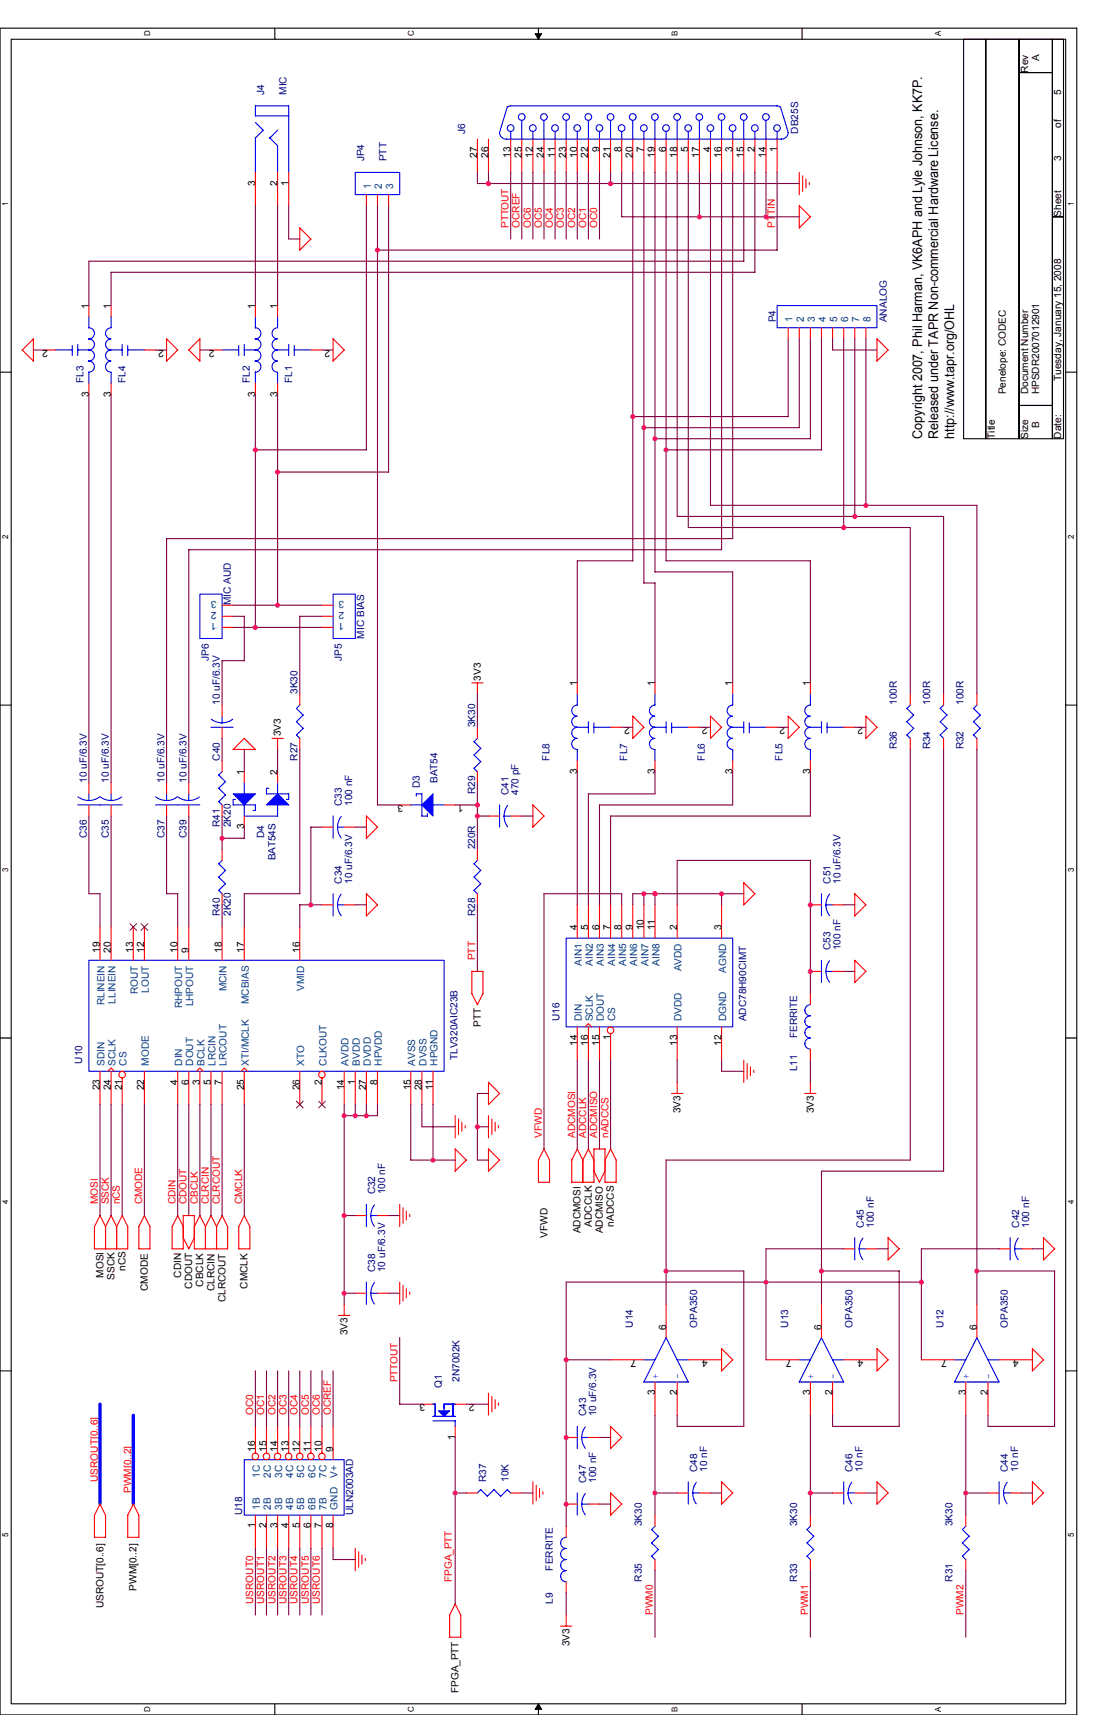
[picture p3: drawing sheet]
<svg xmlns="http://www.w3.org/2000/svg" width="279mm" height="432mm" viewBox="0 0 279 432" stroke-linecap="round" stroke-linejoin="round" font-family="sans-serif">
<defs><g id="words">
<g font-size="3.3">
<text x="232.1" y="110.5" transform="rotate(-90 232.1 110.5)">Copyright 2007, Phil Harman, VK6APH and Lyle Johnson, KK7P.</text>
<text x="236.1" y="110.5" transform="rotate(-90 236.1 110.5)">Released under TAPR Non-commercial Hardware License.</text>
<text x="240.1" y="110.5" transform="rotate(-90 240.1 110.5)">http://www.tapr.org/OHL</text>
</g>
<g font-size="2.5">
<text x="261.6" y="15.5" transform="rotate(-90 261.6 15.5)">A</text>
<text x="258.8" y="18.3" transform="rotate(-90 258.8 18.3)">Rev</text>
<text x="267.1" y="23.9" transform="rotate(-90 267.1 23.9)">5</text>
<text x="267.1" y="32.2" transform="rotate(-90 267.1 32.2)">of</text>
<text x="120.1" y="39.8" transform="rotate(-90 120.1 39.8)">27</text>
<text x="122.9" y="39.8" transform="rotate(-90 122.9 39.8)">26</text>
<text x="128.5" y="39.8" transform="rotate(-90 128.5 39.8)">13</text>
<text x="131.3" y="39.8" transform="rotate(-90 131.3 39.8)">25</text>
<text x="134.1" y="39.8" transform="rotate(-90 134.1 39.8)">12</text>
<text x="136.9" y="39.8" transform="rotate(-90 136.9 39.8)">24</text>
<text x="139.7" y="39.8" transform="rotate(-90 139.7 39.8)">11</text>
<text x="142.5" y="39.8" transform="rotate(-90 142.5 39.8)">23</text>
<text x="145.3" y="39.8" transform="rotate(-90 145.3 39.8)">10</text>
<text x="148.1" y="39.8" transform="rotate(-90 148.1 39.8)">22</text>
<text x="150.9" y="38.4" transform="rotate(-90 150.9 38.4)">9</text>
<text x="153.7" y="39.8" transform="rotate(-90 153.7 39.8)">21</text>
<text x="156.5" y="38.4" transform="rotate(-90 156.5 38.4)">8</text>
<text x="159.3" y="39.8" transform="rotate(-90 159.3 39.8)">20</text>
<text x="162.1" y="38.4" transform="rotate(-90 162.1 38.4)">7</text>
<text x="164.8" y="39.8" transform="rotate(-90 164.8 39.8)">19</text>
<text x="167.6" y="38.4" transform="rotate(-90 167.6 38.4)">6</text>
<text x="170.4" y="39.8" transform="rotate(-90 170.4 39.8)">18</text>
<text x="173.2" y="38.4" transform="rotate(-90 173.2 38.4)">5</text>
<text x="176" y="39.8" transform="rotate(-90 176 39.8)">17</text>
<text x="178.8" y="38.4" transform="rotate(-90 178.8 38.4)">4</text>
<text x="181.6" y="39.8" transform="rotate(-90 181.6 39.8)">16</text>
<text x="184.4" y="38.4" transform="rotate(-90 184.4 38.4)">3</text>
<text x="187.2" y="39.8" transform="rotate(-90 187.2 39.8)">15</text>
<text x="190" y="38.4" transform="rotate(-90 190 38.4)">2</text>
<text x="192.8" y="39.8" transform="rotate(-90 192.8 39.8)">14</text>
<text x="195.6" y="38.4" transform="rotate(-90 195.6 38.4)">1</text>
<text x="267.1" y="40.6" transform="rotate(-90 267.1 40.6)">3</text>
<text x="64.3" y="46.8" transform="rotate(-90 64.3 46.8)">3</text>
<text x="69.8" y="46.8" transform="rotate(-90 69.8 46.8)">2</text>
<text x="72.6" y="46.8" transform="rotate(-90 72.6 46.8)">1</text>
<text x="267.1" y="54.6" transform="rotate(-90 267.1 54.6)">Sheet</text>
<text x="22.4" y="77.8" transform="rotate(-90 22.4 77.8)">1</text>
<text x="27.9" y="77.8" transform="rotate(-90 27.9 77.8)">1</text>
<text x="64.3" y="77.8" transform="rotate(-90 64.3 77.8)">1</text>
<text x="69.8" y="77.8" transform="rotate(-90 69.8 77.8)">1</text>
<text x="12" y="88.1" transform="rotate(-180 12 88.1)">2</text>
<text x="41.2" y="88.1" transform="rotate(-180 41.2 88.1)">2</text>
<text x="54" y="88.1" transform="rotate(-180 54 88.1)">2</text>
<text x="83.1" y="88.1" transform="rotate(-180 83.1 88.1)">2</text>
<text x="267.1" y="95.9" transform="rotate(-90 267.1 95.9)">Tuesday, January 15, 2008</text>
<text x="22.4" y="99.8" transform="rotate(-90 22.4 99.8)">3</text>
<text x="27.9" y="99.8" transform="rotate(-90 27.9 99.8)">3</text>
<text x="64.3" y="99.8" transform="rotate(-90 64.3 99.8)">3</text>
<text x="69.8" y="99.8" transform="rotate(-90 69.8 99.8)">3</text>
<text x="253.2" y="99.3" transform="rotate(-90 253.2 99.3)">Penelope: CODEC</text>
<text x="258.8" y="99.3" transform="rotate(-90 258.8 99.3)">Document Number</text>
<text x="261.6" y="99.3" transform="rotate(-90 261.6 99.3)">HPSDR2007012901</text>
<text x="261.6" y="107.7" transform="rotate(-90 261.6 107.7)">B</text>
<text x="250.4" y="110.5" transform="rotate(-90 250.4 110.5)">Title</text>
<text x="258.8" y="110.5" transform="rotate(-90 258.8 110.5)">Size</text>
<text x="267.1" y="110.5" transform="rotate(-90 267.1 110.5)">Date:</text>
<text x="121" y="171.4" transform="rotate(-90 121 171.4)">3V3</text>
<text x="145.3" y="172.8" transform="rotate(-90 145.3 172.8)">1</text>
<text x="164.8" y="172.8" transform="rotate(-90 164.8 172.8)">1</text>
<text x="184.4" y="172.8" transform="rotate(-90 184.4 172.8)">1</text>
<text x="204" y="172.8" transform="rotate(-90 204 172.8)">1</text>
<text x="70.7" y="185.4" transform="rotate(-90 70.7 185.4)">3V3</text>
<text x="158.6" y="183.1" transform="rotate(-180 158.6 183.1)">2</text>
<text x="178.1" y="183.1" transform="rotate(-180 178.1 183.1)">2</text>
<text x="197.7" y="183.1" transform="rotate(-180 197.7 183.1)">2</text>
<text x="217.2" y="183.1" transform="rotate(-180 217.2 183.1)">2</text>
<text x="61.5" y="195.1" transform="rotate(-90 61.5 195.1)">1</text>
<text x="69.8" y="195.1" transform="rotate(-90 69.8 195.1)">2</text>
<text x="145.3" y="194.8" transform="rotate(-90 145.3 194.8)">3</text>
<text x="164.8" y="194.8" transform="rotate(-90 164.8 194.8)">3</text>
<text x="184.4" y="194.8" transform="rotate(-90 184.4 194.8)">3</text>
<text x="204" y="194.8" transform="rotate(-90 204 194.8)">3</text>
<text x="101.5" y="202.7" transform="rotate(-180 101.5 202.7)">3</text>
<text x="116.6" y="202.7" transform="rotate(-180 116.6 202.7)">1</text>
<text x="61.5" y="208.8" transform="rotate(-90 61.5 208.8)">3</text>
<text x="25.1" y="239.8" transform="rotate(-90 25.1 239.8)">19</text>
<text x="27.9" y="239.8" transform="rotate(-90 27.9 239.8)">20</text>
<text x="33.5" y="239.8" transform="rotate(-90 33.5 239.8)">13</text>
<text x="36.3" y="239.8" transform="rotate(-90 36.3 239.8)">12</text>
<text x="44.7" y="239.8" transform="rotate(-90 44.7 239.8)">10</text>
<text x="47.5" y="239.8" transform="rotate(-90 47.5 239.8)">9</text>
<text x="55.9" y="239.8" transform="rotate(-90 55.9 239.8)">18</text>
<text x="61.5" y="239.8" transform="rotate(-90 61.5 239.8)">17</text>
<text x="75.4" y="239.8" transform="rotate(-90 75.4 239.8)">16</text>
<text x="145.3" y="234.3" transform="rotate(-90 145.3 234.3)">4</text>
<text x="148.1" y="234.3" transform="rotate(-90 148.1 234.3)">5</text>
<text x="150.9" y="234.3" transform="rotate(-90 150.9 234.3)">6</text>
<text x="153.7" y="234.3" transform="rotate(-90 153.7 234.3)">7</text>
<text x="156.5" y="234.3" transform="rotate(-90 156.5 234.3)">8</text>
<text x="159.3" y="234.3" transform="rotate(-90 159.3 234.3)">9</text>
<text x="162.1" y="234.3" transform="rotate(-90 162.1 234.3)">10</text>
<text x="164.8" y="234.3" transform="rotate(-90 164.8 234.3)">11</text>
<text x="170.4" y="234.3" transform="rotate(-90 170.4 234.3)">2</text>
<text x="181.6" y="234.3" transform="rotate(-90 181.6 234.3)">3</text>
<text x="121" y="258.6" transform="rotate(-90 121 258.6)">PTT</text>
<text x="145.3" y="263.3" transform="rotate(-90 145.3 263.3)">14</text>
<text x="148.1" y="263.3" transform="rotate(-90 148.1 263.3)">16</text>
<text x="150.9" y="263.3" transform="rotate(-90 150.9 263.3)">15</text>
<text x="153.7" y="261.9" transform="rotate(-90 153.7 261.9)">1</text>
<text x="170.4" y="263.3" transform="rotate(-90 170.4 263.3)">13</text>
<text x="181.6" y="263.3" transform="rotate(-90 181.6 263.3)">12</text>
<text x="25.1" y="274.5" transform="rotate(-90 25.1 274.5)">23</text>
<text x="27.9" y="274.5" transform="rotate(-90 27.9 274.5)">24</text>
<text x="30.7" y="274.5" transform="rotate(-90 30.7 274.5)">21</text>
<text x="36.3" y="274.5" transform="rotate(-90 36.3 274.5)">22</text>
<text x="44.7" y="273.1" transform="rotate(-90 44.7 273.1)">4</text>
<text x="47.5" y="273.1" transform="rotate(-90 47.5 273.1)">6</text>
<text x="50.3" y="273.1" transform="rotate(-90 50.3 273.1)">3</text>
<text x="53.1" y="273.1" transform="rotate(-90 53.1 273.1)">5</text>
<text x="55.9" y="273.1" transform="rotate(-90 55.9 273.1)">7</text>
<text x="61.5" y="274.5" transform="rotate(-90 61.5 274.5)">25</text>
<text x="75.4" y="274.5" transform="rotate(-90 75.4 274.5)">26</text>
<text x="81" y="273.1" transform="rotate(-90 81 273.1)">2</text>
<text x="86.6" y="274.5" transform="rotate(-90 86.6 274.5)">14</text>
<text x="89.4" y="273.1" transform="rotate(-90 89.4 273.1)">1</text>
<text x="92.2" y="274.5" transform="rotate(-90 92.2 274.5)">27</text>
<text x="95" y="273.1" transform="rotate(-90 95 273.1)">8</text>
<text x="103.4" y="274.5" transform="rotate(-90 103.4 274.5)">15</text>
<text x="106.2" y="274.5" transform="rotate(-90 106.2 274.5)">28</text>
<text x="109" y="274.5" transform="rotate(-90 109 274.5)">11</text>
<text x="171.3" y="280.4" transform="rotate(-90 171.3 280.4)">3V3</text>
<text x="204.8" y="280.4" transform="rotate(-90 204.8 280.4)">3V3</text>
<text x="137.8" y="311.6" transform="rotate(-90 137.8 311.6)">VFWD</text>
<text x="146.2" y="310.5" transform="rotate(-90 146.2 310.5)">ADCMOSI</text>
<text x="148.9" y="308.8" transform="rotate(-90 148.9 308.8)">ADCCLK</text>
<text x="151.7" y="310.5" transform="rotate(-90 151.7 310.5)">ADCMISO</text>
<text x="154.5" y="308.8" transform="rotate(-90 154.5 308.8)">nADCCS</text>
<text x="26" y="321.7" transform="rotate(-90 26 321.7)">MOSI</text>
<text x="28.8" y="322.3" transform="rotate(-90 28.8 322.3)">SSCK</text>
<text x="31.6" y="320" transform="rotate(-90 31.6 320)">nCS</text>
<text x="45.6" y="321.7" transform="rotate(-90 45.6 321.7)">CDIN</text>
<text x="51.2" y="323.9" transform="rotate(-90 51.2 323.9)">CBCLK</text>
<text x="37.2" y="325.1" transform="rotate(-90 37.2 325.1)">CMODE</text>
<text x="48.4" y="324.5" transform="rotate(-90 48.4 324.5)">CDOUT</text>
<text x="54" y="325.1" transform="rotate(-90 54 325.1)">CLRCIN</text>
<text x="56.7" y="327.9" transform="rotate(-90 56.7 327.9)">CLRCOUT</text>
<text x="62.3" y="324.5" transform="rotate(-90 62.3 324.5)">CMCLK</text>
<text x="167.6" y="334.8" transform="rotate(-90 167.6 334.8)">6</text>
<text x="206.8" y="334.8" transform="rotate(-90 206.8 334.8)">6</text>
<text x="245.9" y="334.8" transform="rotate(-90 245.9 334.8)">6</text>
<text x="87.5" y="336.2" transform="rotate(-90 87.5 336.2)">3V3</text>
<text x="160.1" y="342.4" transform="rotate(-180 160.1 342.4)">7</text>
<text x="178.1" y="342.4" transform="rotate(-180 178.1 342.4)">4</text>
<text x="199.2" y="342.4" transform="rotate(-180 199.2 342.4)">7</text>
<text x="217.2" y="342.4" transform="rotate(-180 217.2 342.4)">4</text>
<text x="238.4" y="342.4" transform="rotate(-180 238.4 342.4)">7</text>
<text x="256.3" y="342.4" transform="rotate(-180 256.3 342.4)">4</text>
<text x="107" y="353.6" transform="rotate(-180 107 353.6)">3</text>
<text x="119.4" y="353.6" transform="rotate(-180 119.4 353.6)">2</text>
<text x="164.8" y="351.3" transform="rotate(-90 164.8 351.3)">3</text>
<text x="170.4" y="351.3" transform="rotate(-90 170.4 351.3)">2</text>
<text x="204" y="351.3" transform="rotate(-90 204 351.3)">3</text>
<text x="209.5" y="351.3" transform="rotate(-90 209.5 351.3)">2</text>
<text x="243.1" y="351.3" transform="rotate(-90 243.1 351.3)">3</text>
<text x="248.7" y="351.3" transform="rotate(-90 248.7 351.3)">2</text>
<text x="64.3" y="365.6" transform="rotate(-90 64.3 365.6)">16</text>
<text x="67.1" y="365.6" transform="rotate(-90 67.1 365.6)">15</text>
<text x="69.8" y="365.6" transform="rotate(-90 69.8 365.6)">14</text>
<text x="72.6" y="365.6" transform="rotate(-90 72.6 365.6)">13</text>
<text x="75.4" y="365.6" transform="rotate(-90 75.4 365.6)">12</text>
<text x="78.2" y="365.6" transform="rotate(-90 78.2 365.6)">11</text>
<text x="81" y="365.6" transform="rotate(-90 81 365.6)">10</text>
<text x="83.8" y="365.6" transform="rotate(-90 83.8 365.6)">9</text>
<text x="114.6" y="362.5" transform="rotate(-90 114.6 362.5)">1</text>
<text x="64.3" y="384.8" transform="rotate(-90 64.3 384.8)">1</text>
<text x="67.1" y="384.8" transform="rotate(-90 67.1 384.8)">2</text>
<text x="69.8" y="384.8" transform="rotate(-90 69.8 384.8)">3</text>
<text x="72.6" y="384.8" transform="rotate(-90 72.6 384.8)">4</text>
<text x="75.4" y="384.8" transform="rotate(-90 75.4 384.8)">5</text>
<text x="78.2" y="384.8" transform="rotate(-90 78.2 384.8)">6</text>
<text x="81" y="384.8" transform="rotate(-90 81 384.8)">7</text>
<text x="83.8" y="384.8" transform="rotate(-90 83.8 384.8)">8</text>
<text x="34.4" y="400.5" transform="rotate(-90 34.4 400.5)">PWM[0..2]</text>
<text x="26" y="405" transform="rotate(-90 26 405)">USROUT[0..6]</text>
<text x="143.4" y="414.5" transform="rotate(-90 143.4 414.5)">3V3</text>
<text x="115.4" y="426.2" transform="rotate(-90 115.4 426.2)">FPGA_PTT</text>
</g>
<g font-size="2.5" fill="#000080">
<text x="66.5" y="23.9" transform="rotate(-90 66.5 23.9)">J4</text>
<text x="72.1" y="23.9" transform="rotate(-90 72.1 23.9)">MIC</text>
<text x="117.1" y="33.6" transform="rotate(-90 117.1 33.6)">J6</text>
<text x="200.9" y="33.6" transform="rotate(-90 200.9 33.6)">DB25S</text>
<text x="91.7" y="40.6" transform="rotate(-90 91.7 40.6)">JP4</text>
<text x="97.3" y="40.6" transform="rotate(-90 97.3 40.6)">PTT</text>
<text x="195.3" y="81.1" transform="rotate(-90 195.3 81.1)">P4</text>
<text x="223.3" y="81.1" transform="rotate(-90 223.3 81.1)">ANALOG</text>
<text x="21" y="96.5" transform="rotate(-90 21 96.5)">FL3</text>
<text x="31.6" y="96.5" transform="rotate(-90 31.6 96.5)">FL4</text>
<text x="62.9" y="96.5" transform="rotate(-90 62.9 96.5)">FL2</text>
<text x="73.5" y="96.5" transform="rotate(-90 73.5 96.5)">FL1</text>
<text x="58.1" y="152.4" transform="rotate(-90 58.1 152.4)">MIC AUD</text>
<text x="91.7" y="160.8" transform="rotate(-90 91.7 160.8)">MIC BIAS</text>
<text x="52.6" y="166.3" transform="rotate(-90 52.6 166.3)">JP6</text>
<text x="86.1" y="166.3" transform="rotate(-90 86.1 166.3)">JP5</text>
<text x="55.4" y="177.5" transform="rotate(-90 55.4 177.5)">10 uF/6.3V</text>
<text x="74.9" y="174.7" transform="rotate(-90 74.9 174.7)">3K30</text>
<text x="225.8" y="177.5" transform="rotate(-90 225.8 177.5)">100R</text>
<text x="234.2" y="177.5" transform="rotate(-90 234.2 177.5)">100R</text>
<text x="242.5" y="177.5" transform="rotate(-90 242.5 177.5)">100R</text>
<text x="119.6" y="183.1" transform="rotate(-90 119.6 183.1)">3K30</text>
<text x="55.4" y="191.5" transform="rotate(-90 55.4 191.5)">C40</text>
<text x="74.9" y="191.5" transform="rotate(-90 74.9 191.5)">R27</text>
<text x="138.3" y="191.5" transform="rotate(-90 138.3 191.5)">FL8</text>
<text x="157.9" y="191.5" transform="rotate(-90 157.9 191.5)">FL7</text>
<text x="177.4" y="191.5" transform="rotate(-90 177.4 191.5)">FL6</text>
<text x="197" y="191.5" transform="rotate(-90 197 191.5)">FL5</text>
<text x="225.8" y="188.7" transform="rotate(-90 225.8 188.7)">R36</text>
<text x="234.2" y="188.7" transform="rotate(-90 234.2 188.7)">R34</text>
<text x="242.5" y="188.7" transform="rotate(-90 242.5 188.7)">R32</text>
<text x="21.8" y="197.1" transform="rotate(-90 21.8 197.1)">10 uF/6.3V</text>
<text x="27.4" y="197.1" transform="rotate(-90 27.4 197.1)">10 uF/6.3V</text>
<text x="41.4" y="197.1" transform="rotate(-90 41.4 197.1)">10 uF/6.3V</text>
<text x="47" y="197.1" transform="rotate(-90 47 197.1)">10 uF/6.3V</text>
<text x="110.1" y="197.1" transform="rotate(-90 110.1 197.1)">BAT54</text>
<text x="86.1" y="202.9" transform="rotate(-90 86.1 202.9)">C33</text>
<text x="88.6" y="202.9" transform="rotate(-90 88.6 202.9)">100 nF</text>
<text x="105.6" y="198.5" transform="rotate(-90 105.6 198.5)">D3</text>
<text x="119.6" y="199.9" transform="rotate(-90 119.6 199.9)">R29</text>
<text x="128" y="200.2" transform="rotate(-90 128 200.2)">C41</text>
<text x="130.5" y="200.2" transform="rotate(-90 130.5 200.2)">470 pF</text>
<text x="55.4" y="208.3" transform="rotate(-90 55.4 208.3)">R41</text>
<text x="58.1" y="208.3" transform="rotate(-90 58.1 208.3)">2K20</text>
<text x="21.8" y="211.1" transform="rotate(-90 21.8 211.1)">C36</text>
<text x="27.4" y="211.1" transform="rotate(-90 27.4 211.1)">C35</text>
<text x="41.4" y="211.1" transform="rotate(-90 41.4 211.1)">C37</text>
<text x="47" y="211.1" transform="rotate(-90 47 211.1)">C39</text>
<text x="66.5" y="211.1" transform="rotate(-90 66.5 211.1)">D4</text>
<text x="119.6" y="213.8" transform="rotate(-90 119.6 213.8)">220R</text>
<text x="69.3" y="216.6" transform="rotate(-90 69.3 216.6)">BAT54S</text>
<text x="86.1" y="222.5" transform="rotate(-90 86.1 222.5)">C34</text>
<text x="88.6" y="222.5" transform="rotate(-90 88.6 222.5)">10 uF/6.3V</text>
<text x="209" y="222.5" transform="rotate(-90 209 222.5)">C51</text>
<text x="211.5" y="222.5" transform="rotate(-90 211.5 222.5)">10 uF/6.3V</text>
<text x="55.4" y="230.6" transform="rotate(-90 55.4 230.6)">R40</text>
<text x="58.1" y="230.6" transform="rotate(-90 58.1 230.6)">2K20</text>
<text x="119.6" y="230.6" transform="rotate(-90 119.6 230.6)">R28</text>
<text x="209" y="239.3" transform="rotate(-90 209 239.3)">C53</text>
<text x="211.5" y="239.3" transform="rotate(-90 211.5 239.3)">100 nF</text>
<text x="140.8" y="257.2" transform="rotate(-90 140.8 257.2)">U16</text>
<text x="187.8" y="257.2" transform="rotate(-90 187.8 257.2)">ADC78H90CIMT</text>
<text x="200.6" y="261.3" transform="rotate(-90 200.6 261.3)">FERRITE</text>
<text x="20.7" y="267.8" transform="rotate(-90 20.7 267.8)">U10</text>
<text x="115.1" y="266.9" transform="rotate(-90 115.1 266.9)">TLV320AIC23B</text>
<text x="200.6" y="269.7" transform="rotate(-90 200.6 269.7)">L11</text>
<text x="94.5" y="300.7" transform="rotate(-90 94.5 300.7)">C32</text>
<text x="97" y="300.7" transform="rotate(-90 97 300.7)">100 nF</text>
<text x="217.4" y="309.1" transform="rotate(-90 217.4 309.1)">C45</text>
<text x="219.9" y="309.1" transform="rotate(-90 219.9 309.1)">100 nF</text>
<text x="256.5" y="309.1" transform="rotate(-90 256.5 309.1)">C42</text>
<text x="259" y="309.1" transform="rotate(-90 259 309.1)">100 nF</text>
<text x="94.5" y="320.3" transform="rotate(-90 94.5 320.3)">C38</text>
<text x="97" y="320.3" transform="rotate(-90 97 320.3)">10 uF/6.3V</text>
<text x="159.3" y="334.3" transform="rotate(-90 159.3 334.3)">U14</text>
<text x="175.5" y="334.3" transform="rotate(-90 175.5 334.3)">OPA350</text>
<text x="198.4" y="334.3" transform="rotate(-90 198.4 334.3)">U13</text>
<text x="214.6" y="334.3" transform="rotate(-90 214.6 334.3)">OPA350</text>
<text x="237.5" y="334.3" transform="rotate(-90 237.5 334.3)">U12</text>
<text x="253.7" y="334.3" transform="rotate(-90 253.7 334.3)">OPA350</text>
<text x="115.7" y="348" transform="rotate(-90 115.7 348)">2N7002K</text>
<text x="111.2" y="349.4" transform="rotate(-90 111.2 349.4)">Q1</text>
<text x="147.6" y="356.6" transform="rotate(-90 147.6 356.6)">C43</text>
<text x="150.1" y="356.6" transform="rotate(-90 150.1 356.6)">10 uF/6.3V</text>
<text x="175.5" y="370.6" transform="rotate(-90 175.5 370.6)">C48</text>
<text x="178" y="370.6" transform="rotate(-90 178 370.6)">10 nF</text>
<text x="214.6" y="370.6" transform="rotate(-90 214.6 370.6)">C46</text>
<text x="217.1" y="370.6" transform="rotate(-90 217.1 370.6)">10 nF</text>
<text x="253.7" y="370.6" transform="rotate(-90 253.7 370.6)">C44</text>
<text x="256.2" y="370.6" transform="rotate(-90 256.2 370.6)">10 nF</text>
<text x="122.4" y="373.1" transform="rotate(-90 122.4 373.1)">R37</text>
<text x="128" y="373.1" transform="rotate(-90 128 373.1)">10K</text>
<text x="147.6" y="373.4" transform="rotate(-90 147.6 373.4)">C47</text>
<text x="150.1" y="373.4" transform="rotate(-90 150.1 373.4)">100 nF</text>
<text x="60.9" y="381.5" transform="rotate(-90 60.9 381.5)">U18</text>
<text x="88.9" y="381.5" transform="rotate(-90 88.9 381.5)">ULN2003AD</text>
<text x="161.5" y="384.3" transform="rotate(-90 161.5 384.3)">3K30</text>
<text x="200.6" y="384.3" transform="rotate(-90 200.6 384.3)">3K30</text>
<text x="239.8" y="384.3" transform="rotate(-90 239.8 384.3)">3K30</text>
<text x="139.2" y="395.5" transform="rotate(-90 139.2 395.5)">FERRITE</text>
<text x="161.5" y="398.3" transform="rotate(-90 161.5 398.3)">R35</text>
<text x="200.6" y="398.3" transform="rotate(-90 200.6 398.3)">R33</text>
<text x="239.8" y="398.3" transform="rotate(-90 239.8 398.3)">R31</text>
<text x="139.2" y="403.8" transform="rotate(-90 139.2 403.8)">L9</text>
</g>
<g font-size="2.5" fill="#004080">
<text x="93.3" y="47.6" transform="rotate(-90 93.3 47.6)">1</text>
<text x="96.1" y="47.6" transform="rotate(-90 96.1 47.6)">2</text>
<text x="98.9" y="47.6" transform="rotate(-90 98.9 47.6)">3</text>
<text x="199.5" y="81.1" transform="rotate(-90 199.5 81.1)">1</text>
<text x="202.3" y="81.1" transform="rotate(-90 202.3 81.1)">2</text>
<text x="205.1" y="81.1" transform="rotate(-90 205.1 81.1)">3</text>
<text x="207.9" y="81.1" transform="rotate(-90 207.9 81.1)">4</text>
<text x="210.7" y="81.1" transform="rotate(-90 210.7 81.1)">5</text>
<text x="213.5" y="81.1" transform="rotate(-90 213.5 81.1)">6</text>
<text x="216.3" y="81.1" transform="rotate(-90 216.3 81.1)">7</text>
<text x="219.1" y="81.1" transform="rotate(-90 219.1 81.1)">8</text>
<text x="54.5" y="154" transform="rotate(-180 54.5 154)">2</text>
<text x="54.5" y="151.2" transform="rotate(-180 54.5 151.2)">3</text>
<text x="86.7" y="154" transform="rotate(-180 86.7 154)">2</text>
<text x="86.7" y="151.2" transform="rotate(-180 86.7 151.2)">3</text>
<text x="54.5" y="156.8" transform="rotate(-180 54.5 156.8)">1</text>
<text x="86.7" y="156.8" transform="rotate(-180 86.7 156.8)">1</text>
<text x="146.4" y="243.2" transform="rotate(-90 146.4 243.2)">AIN1</text>
<text x="149.2" y="243.2" transform="rotate(-90 149.2 243.2)">AIN2</text>
<text x="152" y="243.2" transform="rotate(-90 152 243.2)">AIN3</text>
<text x="154.8" y="243.2" transform="rotate(-90 154.8 243.2)">AIN4</text>
<text x="157.6" y="243.2" transform="rotate(-90 157.6 243.2)">AIN5</text>
<text x="160.4" y="243.2" transform="rotate(-90 160.4 243.2)">AIN6</text>
<text x="163.2" y="243.2" transform="rotate(-90 163.2 243.2)">AIN7</text>
<text x="166" y="243.2" transform="rotate(-90 166 243.2)">AIN8</text>
<text x="171.6" y="244.6" transform="rotate(-90 171.6 244.6)">AVDD</text>
<text x="182.8" y="244.9" transform="rotate(-90 182.8 244.9)">AGND</text>
<text x="34.7" y="250.3" transform="rotate(-90 34.7 250.3)">ROUT</text>
<text x="37.5" y="249.9" transform="rotate(-90 37.5 249.9)">LOUT</text>
<text x="57" y="249.6" transform="rotate(-90 57 249.6)">MCIN</text>
<text x="76.6" y="249.5" transform="rotate(-90 76.6 249.5)">VMID</text>
<text x="26.3" y="253.1" transform="rotate(-90 26.3 253.1)">RLINEIN</text>
<text x="29.1" y="252.7" transform="rotate(-90 29.1 252.7)">LLINEIN</text>
<text x="45.8" y="253.8" transform="rotate(-90 45.8 253.8)">RHPOUT</text>
<text x="48.6" y="253.4" transform="rotate(-90 48.6 253.4)">LHPOUT</text>
<text x="62.6" y="252.8" transform="rotate(-90 62.6 252.8)">MCBIAS</text>
<text x="146.4" y="257.2" transform="rotate(-90 146.4 257.2)">DIN</text>
<text x="149.2" y="257.2" transform="rotate(-90 149.2 257.2)">SCLK</text>
<text x="152" y="257.2" transform="rotate(-90 152 257.2)">DOUT</text>
<text x="154.8" y="257.2" transform="rotate(-90 154.8 257.2)">CS</text>
<text x="171.6" y="257.2" transform="rotate(-90 171.6 257.2)">DVDD</text>
<text x="182.8" y="257.2" transform="rotate(-90 182.8 257.2)">DGND</text>
<text x="26.3" y="268.3" transform="rotate(-90 26.3 268.3)">SDIN</text>
<text x="29.1" y="268.3" transform="rotate(-90 29.1 268.3)">SCLK</text>
<text x="31.9" y="268.3" transform="rotate(-90 31.9 268.3)">CS</text>
<text x="37.5" y="268.3" transform="rotate(-90 37.5 268.3)">MODE</text>
<text x="45.8" y="268.3" transform="rotate(-90 45.8 268.3)">DIN</text>
<text x="48.6" y="268.3" transform="rotate(-90 48.6 268.3)">DOUT</text>
<text x="51.4" y="268.3" transform="rotate(-90 51.4 268.3)">BCLK</text>
<text x="54.2" y="268.3" transform="rotate(-90 54.2 268.3)">LRCIN</text>
<text x="57" y="268.3" transform="rotate(-90 57 268.3)">LRCOUT</text>
<text x="62.6" y="268.3" transform="rotate(-90 62.6 268.3)">XTI/MCLK</text>
<text x="76.6" y="268.3" transform="rotate(-90 76.6 268.3)">XTO</text>
<text x="82.2" y="268.3" transform="rotate(-90 82.2 268.3)">CLKOUT</text>
<text x="87.8" y="268.3" transform="rotate(-90 87.8 268.3)">AVDD</text>
<text x="90.6" y="268.3" transform="rotate(-90 90.6 268.3)">BVDD</text>
<text x="93.3" y="268.3" transform="rotate(-90 93.3 268.3)">DVDD</text>
<text x="96.1" y="268.3" transform="rotate(-90 96.1 268.3)">HPVDD</text>
<text x="104.5" y="268.3" transform="rotate(-90 104.5 268.3)">AVSS</text>
<text x="107.3" y="268.3" transform="rotate(-90 107.3 268.3)">DVSS</text>
<text x="110.1" y="268.3" transform="rotate(-90 110.1 268.3)">HPGND</text>
<text x="65.4" y="372.1" transform="rotate(-90 65.4 372.1)">1C</text>
<text x="68.2" y="372.1" transform="rotate(-90 68.2 372.1)">2C</text>
<text x="71" y="372.1" transform="rotate(-90 71 372.1)">3C</text>
<text x="73.8" y="372.1" transform="rotate(-90 73.8 372.1)">4C</text>
<text x="76.6" y="372.1" transform="rotate(-90 76.6 372.1)">5C</text>
<text x="79.4" y="372.1" transform="rotate(-90 79.4 372.1)">6C</text>
<text x="82.2" y="372.1" transform="rotate(-90 82.2 372.1)">7C</text>
<text x="85" y="372" transform="rotate(-90 85 372)">V+</text>
<text x="65.4" y="380.1" transform="rotate(-90 65.4 380.1)">1B</text>
<text x="68.2" y="380.1" transform="rotate(-90 68.2 380.1)">2B</text>
<text x="71" y="380.1" transform="rotate(-90 71 380.1)">3B</text>
<text x="73.8" y="380.1" transform="rotate(-90 73.8 380.1)">4B</text>
<text x="76.6" y="380.1" transform="rotate(-90 76.6 380.1)">5B</text>
<text x="79.4" y="380.1" transform="rotate(-90 79.4 380.1)">6B</text>
<text x="82.2" y="380.1" transform="rotate(-90 82.2 380.1)">7B</text>
<text x="85" y="380.1" transform="rotate(-90 85 380.1)">GND</text>
</g>
<g font-size="2.5" fill="#f00">
<text x="128" y="57.4" transform="rotate(-90 128 57.4)">PTTOUT</text>
<text x="130.8" y="57.4" transform="rotate(-90 130.8 57.4)">OCREF</text>
<text x="133.6" y="57.4" transform="rotate(-90 133.6 57.4)">OC6</text>
<text x="136.4" y="57.4" transform="rotate(-90 136.4 57.4)">OC5</text>
<text x="139.2" y="57.4" transform="rotate(-90 139.2 57.4)">OC4</text>
<text x="142" y="57.4" transform="rotate(-90 142 57.4)">OC3</text>
<text x="144.8" y="57.4" transform="rotate(-90 144.8 57.4)">OC2</text>
<text x="147.6" y="57.4" transform="rotate(-90 147.6 57.4)">OC1</text>
<text x="150.3" y="57.4" transform="rotate(-90 150.3 57.4)">OC0</text>
<text x="195.1" y="57.4" transform="rotate(-90 195.1 57.4)">PTTIN</text>
<text x="119.6" y="241.8" transform="rotate(-90 119.6 241.8)">PTT</text>
<text x="136.4" y="286.5" transform="rotate(-90 136.4 286.5)">VFWD</text>
<text x="144.8" y="286.5" transform="rotate(-90 144.8 286.5)">ADCMOSI</text>
<text x="147.6" y="286.5" transform="rotate(-90 147.6 286.5)">ADCCLK</text>
<text x="150.3" y="286.5" transform="rotate(-90 150.3 286.5)">ADCMISO</text>
<text x="153.1" y="286.5" transform="rotate(-90 153.1 286.5)">nADCCS</text>
<text x="24.6" y="303.3" transform="rotate(-90 24.6 303.3)">MOSI</text>
<text x="27.4" y="303.3" transform="rotate(-90 27.4 303.3)">SSCK</text>
<text x="30.2" y="303.3" transform="rotate(-90 30.2 303.3)">nCS</text>
<text x="35.8" y="303.3" transform="rotate(-90 35.8 303.3)">CMODE</text>
<text x="44.2" y="303.3" transform="rotate(-90 44.2 303.3)">CDIN</text>
<text x="47" y="303.3" transform="rotate(-90 47 303.3)">CDOUT</text>
<text x="49.8" y="303.3" transform="rotate(-90 49.8 303.3)">CBCLK</text>
<text x="52.6" y="303.3" transform="rotate(-90 52.6 303.3)">CLRCIN</text>
<text x="55.4" y="303.3" transform="rotate(-90 55.4 303.3)">CLRCOUT</text>
<text x="60.9" y="303.3" transform="rotate(-90 60.9 303.3)">CMCLK</text>
<text x="100.1" y="348" transform="rotate(-90 100.1 348)">PTTOUT</text>
<text x="63.7" y="356.3" transform="rotate(-90 63.7 356.3)">OC0</text>
<text x="66.5" y="356.3" transform="rotate(-90 66.5 356.3)">OC1</text>
<text x="69.3" y="356.3" transform="rotate(-90 69.3 356.3)">OC2</text>
<text x="72.1" y="356.3" transform="rotate(-90 72.1 356.3)">OC3</text>
<text x="74.9" y="356.3" transform="rotate(-90 74.9 356.3)">OC4</text>
<text x="77.7" y="356.3" transform="rotate(-90 77.7 356.3)">OC5</text>
<text x="80.5" y="356.3" transform="rotate(-90 80.5 356.3)">OC6</text>
<text x="83.3" y="356.3" transform="rotate(-90 83.3 356.3)">OCREF</text>
<text x="24.6" y="373.1" transform="rotate(-90 24.6 373.1)">USROUT[0..6]</text>
<text x="33" y="375.9" transform="rotate(-90 33 375.9)">PWM[0..2]</text>
<text x="113.7" y="398.3" transform="rotate(-90 113.7 398.3)">FPGA_PTT</text>
<text x="63.7" y="403.8" transform="rotate(-90 63.7 403.8)">USROUT0</text>
<text x="66.5" y="403.8" transform="rotate(-90 66.5 403.8)">USROUT1</text>
<text x="69.3" y="403.8" transform="rotate(-90 69.3 403.8)">USROUT2</text>
<text x="72.1" y="403.8" transform="rotate(-90 72.1 403.8)">USROUT3</text>
<text x="74.9" y="403.8" transform="rotate(-90 74.9 403.8)">USROUT4</text>
<text x="77.7" y="403.8" transform="rotate(-90 77.7 403.8)">USROUT5</text>
<text x="80.5" y="403.8" transform="rotate(-90 80.5 403.8)">USROUT6</text>
<text x="164.3" y="406.6" transform="rotate(-90 164.3 406.6)">PWM0</text>
<text x="203.4" y="406.6" transform="rotate(-90 203.4 406.6)">PWM1</text>
<text x="242.5" y="406.6" transform="rotate(-90 242.5 406.6)">PWM2</text>
</g>
<g font-size="2.5" fill="#00f">
<text x="165.7" y="347.1" transform="rotate(-90 165.7 347.1)">+</text>
<text x="171.3" y="347.1" transform="rotate(-90 171.3 347.1)">-</text>
<text x="204.9" y="347.1" transform="rotate(-90 204.9 347.1)">+</text>
<text x="210.4" y="347.1" transform="rotate(-90 210.4 347.1)">-</text>
<text x="244" y="347.1" transform="rotate(-90 244 347.1)">+</text>
<text x="249.6" y="347.1" transform="rotate(-90 249.6 347.1)">-</text>
</g>
<g font-size="2">
<text x="37.8" y="9.2" transform="rotate(-90 37.8 9.2)">D</text>
<text x="104.1" y="9.2" transform="rotate(-90 104.1 9.2)">C</text>
<text x="170.5" y="9.2" transform="rotate(-90 170.5 9.2)">B</text>
<text x="236.9" y="9.2" transform="rotate(-90 236.9 9.2)">A</text>
<text x="2.1" y="51.8" transform="rotate(-90 2.1 51.8)">1</text>
<text x="270.3" y="51.8" transform="rotate(-90 270.3 51.8)">1</text>
<text x="2.1" y="135.6" transform="rotate(-90 2.1 135.6)">2</text>
<text x="270.3" y="135.6" transform="rotate(-90 270.3 135.6)">2</text>
<text x="2.1" y="219.4" transform="rotate(-90 2.1 219.4)">3</text>
<text x="270.3" y="219.4" transform="rotate(-90 270.3 219.4)">3</text>
<text x="2.1" y="303.3" transform="rotate(-90 2.1 303.3)">4</text>
<text x="270.3" y="303.3" transform="rotate(-90 270.3 303.3)">4</text>
<text x="2.1" y="387.1" transform="rotate(-90 2.1 387.1)">5</text>
<text x="270.3" y="387.1" transform="rotate(-90 270.3 387.1)">5</text>
<text x="37.8" y="431.1" transform="rotate(-90 37.8 431.1)">D</text>
<text x="104.1" y="431.1" transform="rotate(-90 104.1 431.1)">C</text>
<text x="170.5" y="431.1" transform="rotate(-90 170.5 431.1)">B</text>
<text x="236.9" y="431.1" transform="rotate(-90 236.9 431.1)">A</text>
</g>
</g></defs>
<path d="M0 7.1h271v424.7h-271zM2.8 9.9h265.4v419.1h-265.4z" fill="none" stroke="#000" stroke-width=".28"/>
<g fill="#fff">
<path d="M.3 386h2.2v1.1h-2.2z"/>
<path d="M268.5 386h2.3v1.1h-2.3z"/>
</g>
<path d="M0 345.2h2.8M268.2 345.2h2.8" fill="none" stroke="#000" stroke-width=".28"/>
<g fill="#fff">
<path d="M.3 302.1h2.2v1.2h-2.2z"/>
<path d="M268.5 302.1h2.3v1.2h-2.3z"/>
</g>
<path d="M0 261.3h2.8M268.2 261.3h2.8" fill="none" stroke="#000" stroke-width=".28"/>
<g fill="#fff">
<path d="M.3 218.3h2.2v1.1h-2.2z"/>
<path d="M268.5 218.3h2.3v1.1h-2.3z"/>
</g>
<path d="M0 177.5h2.8M268.2 177.5h2.8" fill="none" stroke="#000" stroke-width=".28"/>
<g fill="#fff">
<path d="M.3 134.5h2.2v1.1h-2.2z"/>
<path d="M268.5 134.5h2.3v1.1h-2.3z"/>
</g>
<path d="M0 93.7h2.8M268.2 93.7h2.8" fill="none" stroke="#000" stroke-width=".28"/>
<g fill="#fff">
<path d="M.3 50.7h2.2v1.1h-2.2z"/>
<path d="M268.5 50.7h2.3v1.1h-2.3z"/>
<path d="M36 429.6h2.2v1.5h-2.2z"/>
<path d="M36 7.7h2.2v1.5h-2.2z"/>
<path d="M102.3 429.6h2.3v1.5h-2.3z"/>
<path d="M102.3 7.7h2.3v1.5h-2.3z"/>
</g>
<path d="M69.2 7.1v2.8M69.2 429v2.8" fill="none" stroke="#000" stroke-width=".28"/>
<g fill="#fff">
<path d="M168.7 429.7h2.2v1.4h-2.2z"/>
<path d="M168.7 7.9h2.2v1.3h-2.2z"/>
</g>
<path d="M135.5 7.1v2.8M135.5 429v2.8" fill="none" stroke="#000" stroke-width=".28"/>
<path d="M134.7 8.5h1.6l-.8 1.4zM135.5 429l.8 1.4h-1.6z" fill="#000" stroke="#000" stroke-width=".25"/>
<g fill="#fff">
<path d="M235.1 429.7h2.2v1.4h-2.2z"/>
<path d="M235.1 7.8h2.2v1.4h-2.2z"/>
</g>
<path d="M201.9 7.1v2.8M242.5 9.9h5.6v100.6h-5.6zM248.1 9.9h8.4v100.6h-8.4zM256.5 18.3h8.4v83.8h-8.4zM256.5 9.9h8.4v8.4h-8.4zM264.9 9.9h2.8v44.7h-2.8zM264.9 54.6h2.8v55.9h-2.8zM256.5 102.1h8.4v8.4h-8.4zM201.9 429v2.8" fill="none" stroke="#000" stroke-width=".28"/>
<g fill="none" stroke="#f00" stroke-width=".28">
<path d="M120.2 35v8.4M123 35v8.4M128.5 35v8.4M131.3 35v8.4M134.1 35v8.4M136.9 35v8.4M139.7 35v8.4M142.5 35v8.4M145.3 35v8.4M148.1 35v8.4M150.9 35v8.4M153.7 35v8.4"/>
<path d="M156.5 35v8.4M159.3 35v8.4M162.1 35v8.4M164.9 35v8.4M167.7 35v8.4M170.5 35v8.4M173.2 35v8.4M176 35v8.4M178.8 35v8.4M181.6 35v8.4M184.4 35v8.4M187.2 35v8.4"/>
<path d="M190 35v8.4M192.8 35v8.4M195.6 35v8.4M64.3 43.4v8.4M69.9 43.4v8.4M72.7 43.4v8.4M92.2 49v2.8M95 49v2.8M97.8 49v2.8M201.2 43.4v5.6M202 44.3v3.9M202.9 45.1v2.2"/>
<path d="M203.7 45.9v.6M204 54.6l-2.8 2.8v-5.6l2.8 2.8M22.4 76.9v2.8M28 76.9v2.8M64.3 76.9v2.8M69.9 76.9v2.8M78.3 60.2l-2.8 2.8v-5.6l2.8 2.8M5.6 88.1l2.8-2.8v5.6zM11.2 88.1h2.8M22.4 96.5v2.8M28 96.5v2.8M36.3 88.1h2.8"/>
<path d="M44.7 88.1l-2.8 2.8v-5.6l2.8 2.8M47.5 88.1l2.8-2.8v5.6zM53.1 88.1h2.8M64.3 96.5v2.8M69.9 96.5v2.8M78.3 88.1h2.7M86.6 88.1l-2.8 2.8v-5.6l2.9 2.8M198.4 82.5v2.8M201.2 82.5v2.8M204 82.5v2.8M206.8 82.5v2.8M209.6 82.5v2.8"/>
<path d="M212.4 82.5v2.8M215.2 82.5v2.8M218 82.5v2.8M223.5 88.1l-2.8 2.8v-5.6l2.9 2.8M55.9 158h2.8M55.9 155.2h2.8M55.9 152.4h2.8M81 158h2.8M81 155.2h2.8M81 152.4h2.8M55.9 177.5v2.8M75.5 174.7v2.8"/>
<path d="M118.8 171.9h2.8M120.2 171.9v2.9M145.3 171.9v2.8M164.9 171.9v2.8M184.4 171.9v2.8M204 171.9v2.8M229.1 174.7v2.8M237.5 174.7v2.8M245.9 174.7v2.8M22.4 197.1v2.8M28 197.1v2.8M41.9 197.1v2.8"/>
<path d="M47.5 197.1v2.8M55.9 183.1v2.8M55.9 191.5v2.8M58.7 188.7h5.6l-2.8-2.8-2.8 2.8M61.5 194.3v2.8M68.5 185.9h2.8M69.9 185.9v2.8M69.9 194.3v2.8M75.5 185.9v2.8M120.2 183.1v2.8M120.2 194.3v2.8M145.3 191.5v2.8"/>
<path d="M153.7 183.1h2.8M159.3 185.9v-5.6l2.8 2.8-2.8 2.8M164.9 191.5v2.8M173.2 183.1h2.8M181.6 183.1l-2.8 2.8M181.7 183.1l-2.9-2.8v5.6M184.4 191.5v2.8M192.8 183.1h2.8M198.4 185.9v-5.6l2.8 2.8-2.8 2.8M204 191.5v2.8M212.4 183.1h2.8M218 185.9v-5.6l2.8 2.8-2.9 2.8"/>
<path d="M229.1 185.9v2.8M237.5 185.9v2.8M245.9 185.9v2.8M22.4 202.7v2.8M28 202.7v2.8M41.9 202.7v2.8M47.5 202.7v2.8M55.9 202.7v2.8M55.9 213.8v2.8M61.5 205.5v2.8M81 208.3h2.8M86.6 208.3h2.8"/>
<path d="M95 208.3l-2.8 2.8M95 208.3l-2.8-2.9v5.7M100.6 202.7h2.8M111.8 202.7h2.8M120.2 213.8v2.8M123 205.5h2.8M128.5 205.5h2.8M134.1 202.6v5.7M134.1 202.7l2.8 2.8-2.8 2.8M25.2 233.4v8.4M28 233.4v8.4M33.5 233.4v8.4"/>
<path d="M36.3 233.4v8.4M44.7 233.4v8.4M47.5 233.4v8.4M55.9 225v2.8M55.9 233.4v8.4M61.5 233.4v8.4M75.5 233.4v8.4M81 227.8h2.8M86.6 227.8h2.8M95 227.8l-2.8 2.8M95 227.8l-2.8-2.8v5.6M120.2 225v2.8"/>
<path d="M145.3 227.8v8.4M148.1 227.8v8.4M150.9 227.8v8.4M153.7 227.8v8.4M156.5 227.8v8.4M159.3 227.8v8.4M162.1 227.8v8.4M164.9 227.8v8.4M170.5 227.8v8.4M181.6 227.8v8.4M187.2 227.8l2.8-2.8-2.8-2.8v5.6M204 227.8h2.8"/>
<path d="M209.6 227.8h2.8M218 227.8l-2.8 2.8v-5.6l2.8 2.8M118.8 244.6h2.8v5.6M118.8 244.6l-.1 5.5 1.5 2.9M121.6 250.2l-1.5 2.8M145.3 258.6v8.3M147.3 258.6l.8-.9 .8 .9M148.1 258.6v8.3M150.9 258.6v8.3M170.5 258.6v8.3M181.6 258.6v8.3M204 250.2v2.8"/>
<path d="M204 244.6h2.8M209.6 244.6h2.8M215.2 241.8l2.8 2.8-2.8 2.8zM25.2 269.7v8.4M27.1 269.7l.9-.8 .8 .8M28 269.7v8.4M30.8 271.4v6.7M36.3 269.7v8.4M44.7 269.7v8.4M47.5 269.7v8.4M49.5 269.7l.8-.8 .8 .8M50.3 269.7v8.4"/>
<path d="M53.1 269.7v8.4M55.9 269.7v8.4M60.7 269.7l.8-.8 .8 .8M61.5 269.7v8.4M75.5 269.7v8.4M81 271.4v6.7M86.6 269.7v8.4M89.4 269.7v8.4M92.2 269.7v8.4M95 269.7v8.4M103.4 269.7v8.4M106.2 269.7v8.4"/>
<path d="M109 269.7v8.4M123 272.5v5.6M123 272.5l2.8 2.8M125.8 275.3l-2.9 2.8M153.7 260.2v6.7M169 275.3h2.9M170.5 272.5v2.8M187.2 266.9v5.6M188.1 267.8v3.9M188.9 268.6v2.2M189.7 269.5v.5M202.6 275.3h2.8"/>
<path d="M204 264.1v2.8M204 272.5v2.8M114.6 280.9v5.6M115.4 281.7v4M116.2 282.6v2.2M117.1 283.4v.6M117.4 292.1l-2.8 2.8M117.4 292.1l-2.8-2.8v5.6M123 280.9v5.6M123.8 281.7v4M124.6 282.6v2.2M125.5 283.4v.6"/>
<path d="M125.8 292.1l-2.8 2.8v-5.6l2.8 2.8M135.5 297.7h2.8M138.3 292.1v5.6M138.3 292.1l-1.4-2.8-1.4 2.8v5.6M146.7 292.1l-1.4-2.8-1.4 2.8v5.6h5.6M149.5 294.9l1.4 2.8M149.5 292.1l-1.4-2.8-1.4 2.8v5.6M152.3 294.9l-1.4 2.8M153.7 289.3l1.4 2.8M153.7 289.3l-1.4 2.8M155.1 297.7h-2.8v-8.4h-2.8v8.4M155.1 292.1v5.6"/>
<path d="M26.6 308.8v5.7M26.6 308.9l-1.4-2.9-1.4 2.8v5.6M28 306l1.4 2.9M28 306l-1.4 2.8M29.4 308.8l1.4-2.8 1.4 2.8v5.6h-8.5M29.4 308.8v5.7M36.3 306l1.4 2.8v5.6h-2.8v-5.6zM46.1 311.6l1.4 2.8 1.4-2.8M46.1 308.9l-1.4-2.9-1.4 2.8v5.6M48.9 306v8.4h8.4v-5.6l-1.4-2.8M48.9 308.8l1.4-2.8 1.4 2.9M48.9 306h-2.8v8.4h-2.8"/>
<path d="M51.7 308.8v5.7M51.7 308.8l1.4-2.8 1.4 2.9M54.5 308.8v5.7M55.9 306l-1.4 2.8M62.9 308.8v5.6h-2.8v-5.6l1.4-2.8 1.4 2.9M89.4 306h2.8M95 306h2.8M100.6 303.2v5.6M101.5 304.1v3.9M102.3 304.9v2.3M103.1 305.8v.5M212.4 314.4h2.8"/>
<path d="M218 314.4h2.7M223.5 311.6l2.8 2.8-2.8 2.8zM251.5 314.4h2.8M257.1 314.4h2.8M265.5 314.4l-2.8 2.8v-5.6l2.8 2.9M85.2 331.2h2.8M86.6 328.4v2.8M89.4 325.6h2.8M95 325.6h2.8M100.6 322.8v5.6M101.5 323.6v4M102.3 324.5v2.2"/>
<path d="M103.1 325.3v.6M167.7 328.4v8.4M181.6 339.6l2.8 2.8-2.8 2.8zM206.8 328.4v8.4M245.9 328.4v8.4M64.3 359.1v6.7M67.1 359.1v6.7M69.9 359.1v6.7M72.7 359.1v6.7M75.5 359.1v6.7M78.3 359.1v6.7M81 359.1v6.7"/>
<path d="M83.8 359.1v8.4M106.2 353.5h2.8M114.6 359.1v2.8M114.6 353.5h2.8M123 350.7v5.6M123.8 351.6v3.9M124.6 352.4v2.3M125.5 353.3v.5M153.7 342.4h8.4M164.9 348v8.3M170.5 348v8.3M173.2 342.4h8.4"/>
<path d="M192.8 342.4h8.4M204 348v8.3M209.6 348v8.3M212.4 342.4h8.3M223.5 342.4l-2.8 2.8v-5.6l2.9 2.8M231.9 342.4h8.4M243.1 348v8.3M248.7 348v8.3M251.5 342.4h8.4M259.9 345.2v-5.6l2.8 2.8-2.9 2.8M117.4 375.9h2.8M128.5 375.9h2.8"/>
<path d="M134.1 373.1v5.6M135 373.9v3.9M135.8 374.8v2.2M136.7 375.6v.6M142.5 378.7h2.8M142.5 361.9h2.8M148.1 378.7h2.8M148.1 361.9h2.8M156.5 361.9l-2.8 2.8v-5.6l2.8 2.8M170.5 375.9h2.7M176 375.9h2.8M184.4 375.9l-2.8 2.8v-5.6l2.8 2.8"/>
<path d="M209.6 375.9h2.8M215.2 375.9h2.8M223.5 375.9l-2.8 2.8v-5.6l2.9 2.8M248.7 375.9h2.8M254.3 375.9h2.8M262.7 375.9l-2.9 2.8M262.7 375.9l-2.8-2.8v5.6M26.6 381.5v5.6h-2.9M26.6 381.5l-1.4-2.8-1.4 2.8v5.6M34.9 381.5v5.6h-2.8l.1-5.6 1.4-2.8 1.4 2.8M64.3 381.5v8.4M67.1 381.5v8.4"/>
<path d="M69.9 381.5v8.4M72.7 381.5v8.4M75.5 381.5v8.4M78.3 381.5v8.4M81 381.5v8.4M83.8 381.5v8.4M89.4 389.8v5.7M90.3 390.7v3.9M91.1 391.5v2.3M91.9 392.4v.5M142.5 384.3v2.8M142.5 398.3v2.7"/>
<path d="M153.7 381.5v-5.6l2.8 2.8-2.8 2.8M164.9 381.5v2.8M164.9 392.7v2.8M204 381.5v2.8M204 392.7v2.8M243.1 381.5v2.8M243.1 392.7v2.8M113.2 412.2h2.8v-5.5l-1.4-2.9-1.4 2.8v5.6M141.1 409.4h2.8M142.5 406.6v2.8"/>
<circle cx="153.7" cy="259.4" r=".82"/>
<circle cx="30.7" cy="270.6" r=".82"/>
<circle cx="81" cy="270.6" r=".82"/>
<circle cx="64.3" cy="366.7" r=".82"/>
<circle cx="67.1" cy="366.7" r=".82"/>
<circle cx="69.9" cy="366.7" r=".82"/>
<circle cx="72.7" cy="366.7" r=".82"/>
<circle cx="75.4" cy="366.7" r=".82"/>
<circle cx="78.2" cy="366.7" r=".82"/>
<circle cx="81" cy="366.7" r=".82"/>
</g>
<g fill="none" stroke="#00f" stroke-width=".28">
<path d="M64.3 26.6h8.4v16.8M64.3 26.6v2.6h8.4M64.3 34.8v8.6M64.3 30.8l2 2M66.2 32.8l-1.9 2M68.2 34.5l-.3 .3M69.9 36.7v6.7M69.9 32.8l-2 2 2 1.9M127.7 26.9l-1.9 6.5a1.65 1.65 0 0 0 1.6 1.6h69.3M127.7 27l.8-.4h67.1l.8 .4M128.5 33.1v1.9M131.3 30.3v4.8"/>
<path d="M134.1 33.1v1.9M136.9 30.3v4.8M139.7 33.1v1.9M142.5 30.3v4.8M145.3 33.1v1.9M148.1 30.3v4.8M150.9 33.1v1.9M153.7 30.3v4.8M156.5 33.1v1.9M159.3 30.3v4.8M162.1 33.1v1.9M164.9 30.3v4.8"/>
<path d="M167.7 33.1v1.9M170.5 30.3v4.8M173.2 33.1v1.9M176 30.3v4.8M178.8 33.1v1.9M181.6 30.3v4.8M184.4 33.1v1.9M187.2 30.3v4.8M190 33.1v1.9M192.8 30.3v4.8M195.6 33.1v1.9M196.4 26.9l2 6.5a1.69 1.69 0 0 1-1.7 1.6"/>
<path d="M89.4 43.4h11.2v5.6h-11.2zM22.4 79.7v2.8M28 79.7l-.1 2.8a1.4 1.4 0 0 0-1.3 1.4 1.4 1.4 0 0 0 1.3 1.4 1.4 1.4 0 0 0-1.3 1.4 1.4 1.4 0 0 0 1.3 1.4 1.4 1.4 0 0 0-1.3 1.4 1.4 1.4 0 0 0 1.3 1.4 1.4 1.4 0 0 0-1.3 1.4 1.4 1.4 0 0 0 1.3 1.4l.1 2.8M64.3 79.7v2.8M69.9 79.7l-.1 2.8a1.4 1.4 0 0 0-1.3 1.4 1.4 1.4 0 0 0 1.3 1.4 1.4 1.4 0 0 0-1.3 1.4 1.4 1.4 0 0 0 1.3 1.4 1.4 1.4 0 0 0-1.3 1.4 1.4 1.4 0 0 0 1.3 1.4 1.4 1.4 0 0 0-1.3 1.4 1.4 1.4 0 0 0 1.3 1.4l.1 2.8M195.6 76.9h25.1v5.6h-25.1zM14 88.1h4.2M18.2 87v2.5M19.6 88.1h3M19.6 86.7v2.8M22.4 82.5h-.1a1.4 1.4 0 0 1 1.5 1.4 1.4 1.4 0 0 1-1.5 1.4 1.4 1.4 0 0 1 1.5 1.4 1.4 1.4 0 0 1-1.5 1.4 1.4 1.4 0 0 1 1.5 1.4 1.4 1.4 0 0 1-1.5 1.4 1.4 1.4 0 0 1 1.5 1.4 1.4 1.4 0 0 1-1.5 1.4h.1M22.4 93.7v2.8"/>
<path d="M27.7 88.1h3.1M30.8 86.7v2.8M32.2 88.1h4.2M32.2 87v2.5M55.9 88.1h4.2M60.1 87v2.5M61.5 88.1h3.1M61.5 86.7v2.8M64.3 82.5h-.1a1.4 1.4 0 0 1 1.5 1.4 1.4 1.4 0 0 1-1.5 1.4 1.4 1.4 0 0 1 1.5 1.4 1.4 1.4 0 0 1-1.5 1.4 1.4 1.4 0 0 1 1.5 1.4 1.4 1.4 0 0 1-1.5 1.4 1.4 1.4 0 0 1 1.5 1.4 1.4 1.4 0 0 1-1.5 1.4h.1M64.3 93.7v2.8M69.6 88.1h3.1M72.7 86.7v2.8"/>
<path d="M74.1 88.1h4.2M74.1 87v2.5M50.3 149.6h5.6v11.2h-5.6zM83.8 149.6h5.6v11.2h-5.6zM74.6 178.4l1.7 1.6-1.7 1.7M75.5 177.5l-.9 .9M145.3 174.7v2.8a1.4 1.4 0 0 0-1.4 1.4 1.4 1.4 0 0 0 1.4 1.4 1.4 1.4 0 0 0-1.4 1.4 1.4 1.4 0 0 0 1.4 1.4 1.4 1.4 0 0 0-1.4 1.4 1.4 1.4 0 0 0 1.4 1.4 1.4 1.4 0 0 0-1.4 1.4 1.4 1.4 0 0 0 1.4 1.4v2.8M164.9 174.7l-.1 2.8a1.4 1.4 0 0 0-1.3 1.4 1.4 1.4 0 0 0 1.3 1.4 1.4 1.4 0 0 0-1.3 1.4 1.4 1.4 0 0 0 1.3 1.4 1.4 1.4 0 0 0-1.3 1.4 1.4 1.4 0 0 0 1.3 1.4 1.4 1.4 0 0 0-1.3 1.4 1.4 1.4 0 0 0 1.3 1.4l.1 2.8M184.4 177.5a1.4 1.4 0 0 0-1.4 1.4 1.4 1.4 0 0 0 1.4 1.4 1.4 1.4 0 0 0-1.4 1.4 1.4 1.4 0 0 0 1.4 1.4 1.4 1.4 0 0 0-1.4 1.4 1.4 1.4 0 0 0 1.4 1.4 1.4 1.4 0 0 0-1.4 1.4 1.4 1.4 0 0 0 1.4 1.4M184.4 174.7v2.8M204 177.5a1.4 1.4 0 0 0-1.4 1.4 1.4 1.4 0 0 0 1.4 1.4 1.4 1.4 0 0 0-1.4 1.4 1.4 1.4 0 0 0 1.4 1.4 1.4 1.4 0 0 0-1.4 1.4 1.4 1.4 0 0 0 1.4 1.4 1.4 1.4 0 0 0-1.4 1.4 1.4 1.4 0 0 0 1.4 1.4M204 174.7v2.8"/>
<path d="M228.3 178.4l1.7 1.6-1.7 1.7M229.2 177.5l-.9 .9M236.6 178.4l1.8 1.6-1.7 1.7M237.5 177.5l-.8 .9M245 178.4l1.8 1.6-1.8 1.7M245.9 177.5l-.9 .9M22.4 199.9v1.6M28 199.9v1.6M41.9 199.9v1.6M47.5 199.9v1.6M53.1 183.1h5.6M53.2 181.1l1.3 .7 1.4 .2 1.4-.2 1.3-.7"/>
<path d="M55.9 180.3v1.7M55.9 194.3l-.9 .8 1.7 1.7M56.8 196.8l-1.8 1.7 1.7 1.7M61.5 197.1v2.8M67.6 198.5h-.5v1.4h5.6v1.4M69.9 197.1v2.8M74.6 185l.9 .9M74.6 181.7l1.7 1.7-1.7 1.7M119.3 186.7l1.7 1.7-1.7 1.7 1.7 1.6-1.7 1.7 .9 .9M120.2 185.9l-.9 .9M145 183.1h3.1M148.1 181.7v2.8"/>
<path d="M149.5 182v2.5M149.5 183.1h4.2M164.6 183.1h3.1M167.7 181.7v2.8M169.1 183.1h4.2M169.1 182v2.5M184.1 183.1h3.1M184.4 188.7v2.8M187.2 181.7v2.8M188.6 183.1h4.2M188.6 182v2.5M203.7 183.1h3.1"/>
<path d="M204 188.7v2.8M206.8 181.7v2.8M208.2 183.1h4.2M208.2 182v2.5M228.3 185l.8 .9M228.3 181.7l1.7 1.7-1.7 1.7M236.6 185l.9 .9M236.6 181.7l1.8 1.7-1.7 1.7M245 185l.9 .9M245 181.7l1.8 1.7-1.8 1.7M19.6 202.7h11.2M19.6 200.6l1.3 .7 1.4 .2 1.5-.2 1.3-.7"/>
<path d="M25.2 200.6l1.3 .7 1.4 .2 1.5-.2 1.2-.7M39.1 202.7h11.2M39.2 200.6l1.3 .7 1.4 .2 1.5-.2 1.2-.7M44.8 200.6l1.3 .7 1.4 .2 1.4-.2 1.3-.7M55.9 216.6l-.9 .9 1.7 1.7M56.8 219.1l-1.8 1.7 1.8 1.7-1.8 1.7 .9 .8M56.8 200.1l-1.8 1.7 .9 .9M59.3 201.3h-.6v1.4h5.6v1.4h-.6M61.5 202.7v2.8h8.4M69.9 202.7v2.8M72.1 201.3h.6M83.8 205.4v5.7"/>
<path d="M85 208.3h1.7M85.9 205.6l-.7 1.2-.2 1.5 .2 1.4 .7 1.3M103.4 202.7h2.8M104.8 200.4v-.5h1.4v5.6h1.4v-.6M109 202.7h2.8M120.2 216.6l-.9 .9 1.7 1.7M121 219.1l-1.7 1.7 1.7 1.7-1.7 1.7 .9 .8M125.8 202.6v5.7M126.9 205.5h1.7M127.8 202.8l-.7 1.2-.2 1.5 .2 1.4 .7 1.3M83.8 225v5.6M85 227.8h1.7"/>
<path d="M85.9 225.1l-.7 1.3-.2 1.4 .2 1.5 .7 1.2M142.5 236.2h41.9v22.4h-41.9zM206.8 225v5.6M207.9 227.8h1.7M208.8 225.1l-.7 1.3-.2 1.4 .2 1.5 .7 1.2M22.4 241.8h89.4v27.9h-89.4zM204 253a1.4 1.4 0 0 0-1.4 1.4 1.37 1.37 0 0 0 1.4 1.4 1.4 1.4 0 0 0-1.4 1.4 1.37 1.37 0 0 0 1.4 1.4 1.4 1.4 0 0 0-1.4 1.4 1.37 1.37 0 0 0 1.4 1.3 1.4 1.4 0 0 0-1.4 1.5 1.37 1.37 0 0 0 1.4 1.3M206.8 241.8v5.6M207.9 244.6h1.7M208.8 241.9l-.7 1.3-.2 1.4 .2 1.4 .7 1.3M92.2 303.2v5.6M93.3 306h1.7"/>
<path d="M94.3 303.4l-.7 1.2-.3 1.5 .3 1.4 .7 1.3M215.2 311.6v5.6M216.3 314.4h1.7M217.2 311.7l-.7 1.3-.2 1.4 .2 1.5 .7 1.3M254.3 311.6v5.6M255.4 314.4h1.7M256.3 311.7l-.7 1.3-.2 1.4 .2 1.5 .7 1.3M92.2 322.8v5.6M93.3 325.6h1.7M94.3 322.9l-.7 1.3-.3 1.5 .3 1.4 .7 1.2M245.9 336.8l5.6 11.2M245.9 336.8l-5.6 11.2"/>
<path d="M109 357.7h5.6v1.4M109 356.6h5.6M109 353.5h.6l-.1 3.1M114 353.5v3.1M114.6 353.5h-2.8v1.7M145.3 359.1v5.6M147.3 359.2l-.6 1.3-.3 1.4 .3 1.5 .6 1.3M162.1 348h11.2l-5.7-11.2-5.5 11.2M162.1 342.4h2.8M170.4 342.4h2.8M201.2 348h11.2l-5.6-11.2-5.6 11.2M201.2 342.4h2.8"/>
<path d="M209.5 342.4h2.9M240.3 348h11.2M240.3 342.4h2.8M248.7 342.4h2.8M61.5 367.5h25.1v14h-25.1zM127.7 375.1l.9 .8M127.7 375l-1.7 1.8-1.6-1.8-1.7 1.8-1.7-1.8-.8 .9M145.3 375.9v5.6M146.4 378.7h1.7M146.4 361.9h1.7M147.3 376l-.6 1.3-.3 1.4 .3 1.4 .6 1.3M173.2 373.1v5.6"/>
<path d="M174.4 375.9h1.7M175.3 373.2l-.7 1.3-.2 1.4 .2 1.4 .7 1.3M212.4 373.1v5.6M213.5 375.9h1.7M214.4 373.2l-.7 1.3-.2 1.4 .2 1.4 .7 1.3M251.5 373.1v5.6M252.6 375.9h1.7M253.5 373.2l-.7 1.3-.2 1.4 .2 1.4 .7 1.3M142.5 387.1a1.4 1.4 0 0 0-1.4 1.4 1.37 1.37 0 0 0 1.4 1.4 1.4 1.4 0 0 0-1.4 1.4 1.37 1.37 0 0 0 1.4 1.4 1.4 1.4 0 0 0-1.4 1.4 1.37 1.37 0 0 0 1.4 1.4 1.4 1.4 0 0 0-1.4 1.4 1.37 1.37 0 0 0 1.4 1.4M164.9 384.3l-.9 .8 1.7 1.7M165.7 390.1l-1.7 1.7 .9 .9M165.7 386.8l-1.7 1.7 1.7 1.6"/>
<path d="M204 384.3l-.9 .8 1.7 1.7M204.9 386.8l-1.8 1.7 1.8 1.6-1.8 1.7 .9 .9M242.2 391.8l.9 .9M242.2 388.5l1.8 1.6-1.7 1.7M242.2 385.1l1.7 1.7M243.1 384.3l-.8 .8M244 386.8l-1.7 1.7"/>
<circle cx="128.5" cy="32.2" r=".84"/>
<circle cx="131.3" cy="29.5" r=".84"/>
<circle cx="134.1" cy="32.2" r=".84"/>
<circle cx="136.9" cy="29.5" r=".84"/>
<circle cx="139.7" cy="32.2" r=".84"/>
<circle cx="142.5" cy="29.5" r=".84"/>
<circle cx="145.3" cy="32.2" r=".84"/>
<circle cx="148.1" cy="29.5" r=".84"/>
<circle cx="150.9" cy="32.2" r=".84"/>
<circle cx="153.7" cy="29.5" r=".84"/>
<circle cx="156.5" cy="32.2" r=".84"/>
<circle cx="159.3" cy="29.5" r=".84"/>
<circle cx="162.1" cy="32.2" r=".84"/>
<circle cx="164.9" cy="29.5" r=".84"/>
<circle cx="167.6" cy="32.2" r=".84"/>
<circle cx="170.4" cy="29.5" r=".84"/>
<circle cx="173.2" cy="32.2" r=".84"/>
<circle cx="176" cy="29.5" r=".84"/>
<circle cx="178.8" cy="32.2" r=".84"/>
<circle cx="181.6" cy="29.5" r=".84"/>
<circle cx="184.4" cy="32.2" r=".84"/>
<circle cx="187.2" cy="29.5" r=".84"/>
<circle cx="190" cy="32.2" r=".84"/>
<circle cx="192.8" cy="29.5" r=".84"/>
<circle cx="195.6" cy="32.2" r=".84"/>
</g>
<g fill="#00f" stroke="#00f" stroke-width=".28">
<path d="M110.4 355.2h2.8l-1.4 1.4z" fill-rule="evenodd"/>
<path d="M58.7 199.9h5.6l-2.8 2.8z" fill-rule="evenodd"/>
<path d="M67.1 202.7l2.8-2.8 2.8 2.8z" fill-rule="evenodd"/>
<path d="M106.2 202.7l2.8-2.8v5.6z" fill-rule="evenodd"/>
</g>
<path d="M32.7 232.6l1.7 1.7M34.4 232.5l-1.7 1.8M35.5 232.6l1.7 1.7M37.2 232.5l-1.7 1.8M74.6 277.3l1.7 1.7M76.3 277.2l-1.7 1.8M80.2 277.3l1.7 1.7M81.9 277.2l-1.7 1.8" fill="none" stroke="#804000" stroke-width=".25"/>
<path d="M25.2 353.5v25.2M33.5 356.3v22.4" fill="none" stroke="#00f" stroke-width=".83"/>
<g fill="none" stroke="#800040" stroke-width=".28">
<path d="M64.3 51.8v25.1M69.9 51.8v25.1M72.7 51.8v8.4h2.8M92.2 51.8v61.5h-27.9M95 51.8v150.9h5.6M97.8 51.8v67.1M120.2 43.4v2.8h81M123 43.4v2.8M128.5 43.4v16.8M131.3 43.4v16.8M134.1 43.4v16.8M136.9 43.4v16.8"/>
<path d="M139.7 43.4v16.8M142.5 43.4v16.8M145.3 43.4v16.8M148.1 43.4v16.8M150.9 43.4v16.8M153.7 43.4v2.8M156.5 43.4v11.2h44.7M159.3 43.4v97.8h-14v30.7M162.1 43.4v103.4M164.9 43.4v100.6h19.5v27.9M167.7 43.4v97.8h36.3v30.8M170.5 43.4v86.6h67"/>
<path d="M173.2 43.4v89.4h56M176 43.4v11.2M178.8 43.4v83.8h67.1v47.5M181.6 43.4v95M184.4 43.4v92.2h-142.5v61.5M187.2 43.4v22.4l-164.8-.1v11.2M190 43.4v25.2h-162v8.3M192.8 43.4v11.2M195.6 43.4v19.6M95 63h100.6M8.4 88.1h2.8M22.4 99.3v97.8"/>
<path d="M28 99.3v97.8M39.1 88.1h2.9M50.3 88.1h2.8M64.3 99.3v58.7M69.9 99.3v53.1M81 88.1h2.9M198.4 85.3v19.6h-39.1M201.2 85.3v22.4h-39.1M204 85.3v25.2M206.8 85.3v28h-39.2M209.6 85.3l-.1 2.8h11.2M212.4 85.3v47.5"/>
<path d="M215.2 85.3v44.7M218 85.3v41.9M69.9 118.9h27.9M164.8 110.5h39.2M181.7 138.4h-134.2v58.7M229.1 132.8v41.9M237.5 130v44.7M58.7 158h22.4M58.7 152.4h22.4M58.7 155.2h2.8v11.1h-5.6v11.2M81.1 155.2h-5.6v19.5M162.1 146.8h2.8"/>
<path d="M164.9 146.8v25.1M120.2 174.7v8.4M55.9 185.9v5.6M61.5 188.7v5.6M69.9 188.7v5.6M75.5 188.7v36.3h-14v8.4M120.2 197.1v16.7M145.3 194.3v33.5M156.5 183.1h2.8M164.9 194.3v5.6h-16.8v27.9M176 183.1h2.9M184.4 194.3v8.4h-33.5"/>
<path d="M195.6 183.1h2.8M204 194.3v11.2h-50.3v22.3M215.2 183.1h2.8M229.1 188.7l.1 103.4h-61.5v36.3M237.5 188.7v106.2M245.9 188.7v139.7M22.4 205.4v19.6h2.8v8.4M28 205.4v28M41.9 205.4v19.6h2.8v8.4M47.5 205.4v28M55.9 205.5v8.4M61.5 208.3v2.8h-5.6"/>
<path d="M81.1 208.3l-2.8-.1v19.6M89.4 208.3h2.8M114.6 202.7h5.6M120.2 205.5h2.8M131.3 205.5h2.9M150.9 202.6v25.2M170.5 216.6h33.5M170.5 216.6v11.2M204 216.6v33.6M55.9 227.8v5.6M81.1 227.8h-5.6v5.6M89.4 227.8h2.8"/>
<path d="M120.2 227.8v16.8M156.5 227.8v-2.8h-19.6v64.3M162.1 225v2.8M164.9 225v2.8M181.6 225v2.8M187.2 225h-27.9v2.8M212.4 227.8h2.8M212.4 244.6h2.8M25.2 278.1v27.9M28 278.1v27.9M30.8 278.1v27.9M36.3 278.1v27.9"/>
<path d="M44.7 278.1v27.9M47.5 278.1v27.9M50.3 278.1v27.9M53.1 278.1v27.9M55.9 278.1v27.9M61.5 278.1v27.9M86.6 278.1v50.3M89.4 278.1v2.8M92.2 278.1v2.8M95 278.1v2.8h-8.4M103.4 278.1v14h11.2M106.2 278.1v5.6h8.4"/>
<path d="M109 278.1v14M123 275.3h-2.8v16.8M145.3 266.9v22.4M148.1 266.9v22.4M150.9 266.9v22.4M153.7 266.9v22.4M170.5 266.9v5.6M181.6 266.9v2.8h5.6M204 266.9v5.6M120.1 292.1h2.9M120.2 283.7h2.8M237.5 294.9h-30.7v33.5"/>
<path d="M86.6 306h2.9M97.8 306h2.8M192.8 314.4h19.6M192.8 314.4v28M220.7 314.4h2.9M231.9 314.4h19.6M231.9 314.4v28M259.9 314.4h2.8M265.5 320v39.1M86.6 325.6h2.9M97.8 325.6h2.8M100.6 336.8v16.7h5.6"/>
<path d="M167.7 320h19.5v39.1h-16.7v-2.8M206.8 320h19.6l-.1 39.1h-16.7v-2.8M231.9 322.8h-89.4v61.5M245.9 320h19.6M64.3 345.1v14M67.1 345.1v14M69.9 345.1v14M72.7 345.1v14M75.5 345.1v14M78.3 345.1v14M81 345.1v14M83.8 345.1v14"/>
<path d="M117.4 353.5h5.6M142.5 342.4h11.2M164.9 356.3v25.2M204 356.3v25.2M243.1 356.3v25.2M248.7 356.3v2.8h16.8M114.6 375.9h2.8M114.6 361.9v41.9M131.3 375.9h2.9M150.9 361.9h2.8M150.9 378.7h2.8M164.9 375.9h5.6"/>
<path d="M178.8 375.9h2.9M204 375.9h5.6M218 375.9h2.8M243.1 375.9h5.6M257.1 375.9h2.8M64.3 389.8v16.8M67.1 389.8v16.8M69.9 389.8v16.8M72.7 389.8v16.8M75.5 389.8v16.8M78.3 389.8v16.8M81 389.8v16.8"/>
<path d="M83.8 389.8v2.9h5.7M164.9 395.4v16.8M204 395.4v16.8M243.1 395.4v16.8M142.5 401v5.6"/>
</g>
<g fill="#f0f" stroke="#f0f" stroke-width=".28">
<circle cx="86.6" cy="280.9" r=".54"/>
<circle cx="78.2" cy="227.8" r=".54"/>
<circle cx="64.3" cy="158" r=".54"/>
<circle cx="64.3" cy="113.3" r=".54"/>
<circle cx="69.9" cy="152.4" r=".54"/>
<circle cx="86.6" cy="325.6" r=".54"/>
<circle cx="120.1" cy="202.7" r=".54"/>
<circle cx="69.9" cy="118.9" r=".54"/>
<circle cx="120.1" cy="205.5" r=".54"/>
<circle cx="167.6" cy="320" r=".54"/>
<circle cx="95" cy="63" r=".54"/>
<circle cx="243.1" cy="375.9" r=".54"/>
<circle cx="212.4" cy="132.8" r=".54"/>
<circle cx="215.1" cy="130" r=".54"/>
<circle cx="114.6" cy="375.9" r=".54"/>
<circle cx="159.3" cy="104.9" r=".54"/>
<circle cx="162.1" cy="107.7" r=".54"/>
<circle cx="164.9" cy="110.5" r=".54"/>
<circle cx="153.7" cy="46.2" r=".54"/>
<circle cx="217.9" cy="127.2" r=".54"/>
<circle cx="167.6" cy="113.3" r=".54"/>
<circle cx="176" cy="54.6" r=".54"/>
<circle cx="164.9" cy="375.9" r=".54"/>
<circle cx="192.8" cy="54.6" r=".54"/>
<circle cx="231.9" cy="322.8" r=".54"/>
<circle cx="142.5" cy="378.7" r=".54"/>
<circle cx="142.5" cy="361.9" r=".54"/>
<circle cx="245.9" cy="320" r=".54"/>
<circle cx="162.1" cy="225" r=".54"/>
<circle cx="89.4" cy="280.9" r=".54"/>
<circle cx="204" cy="244.6" r=".54"/>
<circle cx="204" cy="227.8" r=".54"/>
<circle cx="122.9" cy="46.2" r=".54"/>
<circle cx="206.8" cy="320" r=".54"/>
<circle cx="142.5" cy="342.4" r=".54"/>
<circle cx="92.2" cy="280.9" r=".54"/>
<circle cx="109" cy="292.1" r=".54"/>
<circle cx="204" cy="375.9" r=".54"/>
<circle cx="164.9" cy="225" r=".54"/>
<circle cx="120.1" cy="283.7" r=".54"/>
<circle cx="192.8" cy="322.8" r=".54"/>
<circle cx="181.6" cy="225" r=".54"/>
<circle cx="86.6" cy="306.1" r=".54"/>
<circle cx="55.9" cy="211.1" r=".54"/>
</g>
<use href="#words"/>
</svg>
